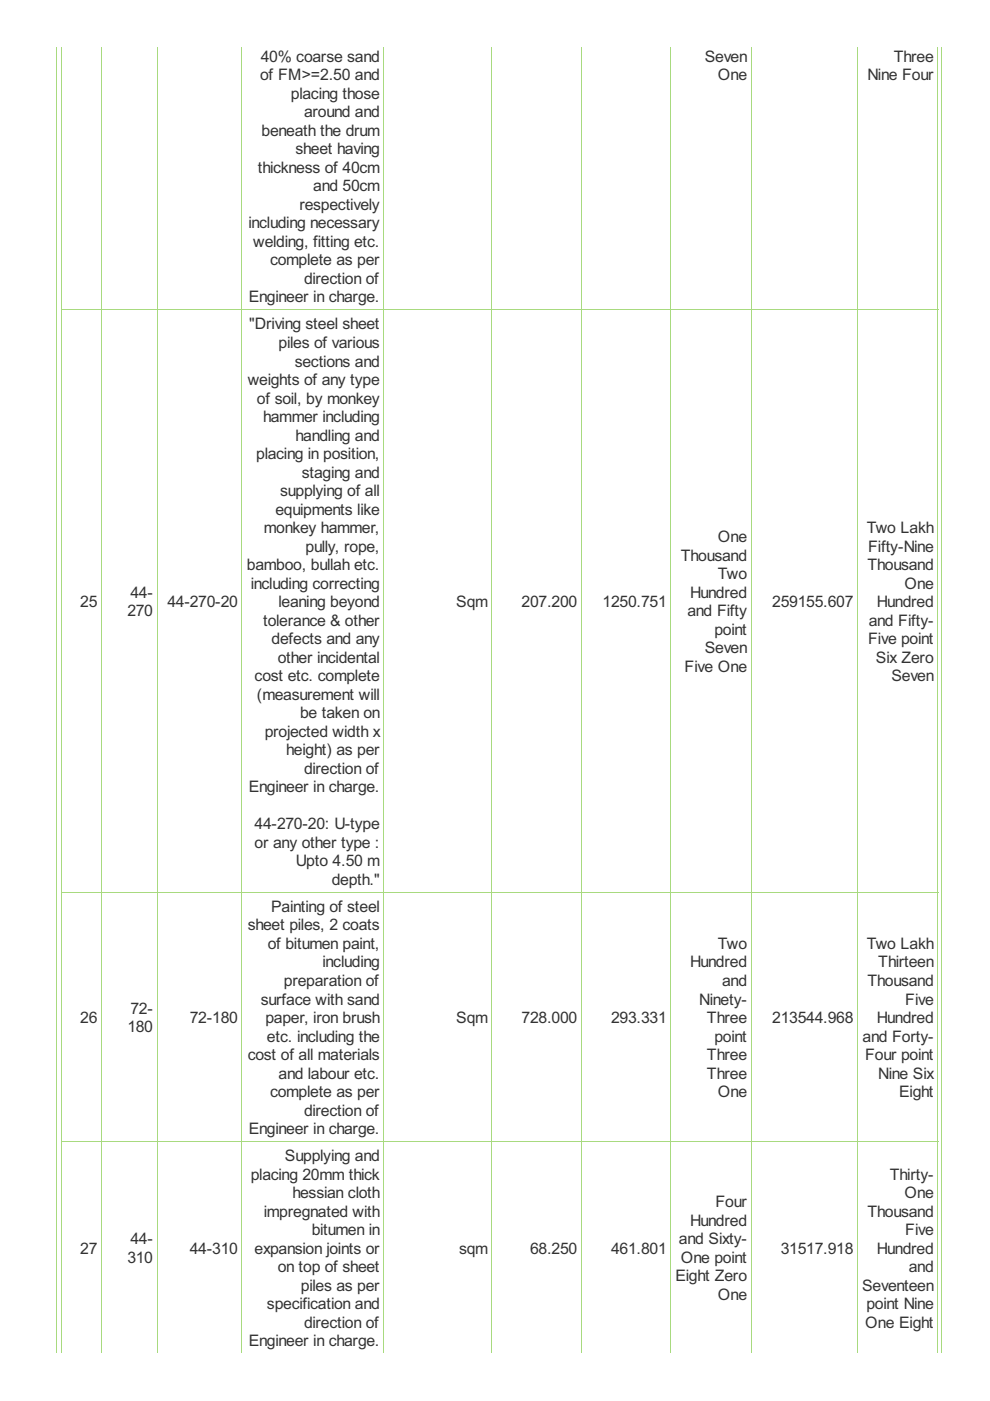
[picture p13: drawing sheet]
<svg xmlns="http://www.w3.org/2000/svg" width="210mm" height="297mm" viewBox="0 0 210 297" stroke-linecap="round" stroke-linejoin="round" font-family="sans-serif">
<defs><g id="words">
<g font-size="3.8" fill="#333">
<text x="55.1" y="17">of FM&gt;=2.50 and</text>
<text x="55.3" y="13.1">40% coarse sand</text>
<text x="149.4" y="13.1">Seven</text>
<text x="152.2" y="17">One</text>
<text x="183.9" y="17">Nine Four</text>
<text x="189.5" y="13.1">Three</text>
<text x="61.7" y="20.9">placing those</text>
<text x="55.5" y="28.8">beneath the drum</text>
<text x="64.5" y="24.9">around and</text>
<text x="62.7" y="32.7">sheet having</text>
<text x="54.6" y="36.7">thickness of 40cm</text>
<text x="66.4" y="40.6">and 50cm</text>
<text x="63.5" y="44.5">respectively</text>
<text x="52.7" y="48.4">including necessary</text>
<text x="53.7" y="52.4">welding, fitting etc.</text>
<text x="57.3" y="56.3">complete as per</text>
<text x="52.7" y="64.1">Engineer in charge.</text>
<text x="64.5" y="60.2">direction of</text>
<text x="52.8" y="69.9">&quot;Driving steel sheet</text>
<text x="59.1" y="73.8">piles of various</text>
<text x="62.5" y="77.7">sections and</text>
<text x="52.5" y="81.6">weights of any type</text>
<text x="54.5" y="85.6">of soil, by monkey</text>
<text x="55.8" y="89.5">hammer including</text>
<text x="62.7" y="93.4">handling and</text>
<text x="54.3" y="97.3">placing in position,</text>
<text x="64" y="101.3">staging and</text>
<text x="59.4" y="105.2">supplying of all</text>
<text x="56" y="113">monkey hammer,</text>
<text x="58.4" y="109.1">equipments like</text>
<text x="183.8" y="113">Two Lakh</text>
<text x="64.8" y="117">pully, rope,</text>
<text x="144.3" y="118.9">Thousand</text>
<text x="152.2" y="115">One</text>
<text x="184.1" y="117">Fifty-Nine</text>
<text x="52.4" y="120.9">bamboo, bullah etc.</text>
<text x="53.2" y="124.8">including correcting</text>
<text x="152.2" y="122.9">Two</text>
<text x="183.9" y="120.9">Thousand</text>
<text x="191.8" y="124.8">One</text>
<text x="17" y="128.7">25</text>
<text x="27" y="130.7">270</text>
<text x="27.7" y="126.8">44-</text>
<text x="35.5" y="128.7">44-270-20</text>
<text x="59.1" y="128.7">leaning beyond</text>
<text x="96.7" y="128.7">Sqm</text>
<text x="110.6" y="128.7">207.200</text>
<text x="127.8" y="128.7">1250.751</text>
<text x="145.8" y="130.7">and Fifty</text>
<text x="146.3" y="126.8">Hundred</text>
<text x="163.7" y="128.7">259155.607</text>
<text x="185.9" y="128.7">Hundred</text>
<text x="55.8" y="132.7">tolerance &amp; other</text>
<text x="57.6" y="136.6">defects and any</text>
<text x="151.5" y="134.6">point</text>
<text x="184.1" y="136.6">Five point</text>
<text x="184.2" y="132.7">and Fifty-</text>
<text x="58.9" y="140.5">other incidental</text>
<text x="145.2" y="142.5">Five One</text>
<text x="149.4" y="138.6">Seven</text>
<text x="185.7" y="140.5">Six Zero</text>
<text x="54" y="144.4">cost etc. complete</text>
<text x="54.5" y="148.4">(measurement will</text>
<text x="189" y="144.4">Seven</text>
<text x="63.6" y="152.3">be taken on</text>
<text x="56.1" y="156.2">projected width x</text>
<text x="60.7" y="160.1">height) as per</text>
<text x="52.7" y="168">Engineer in charge.</text>
<text x="64.5" y="164.1">direction of</text>
<text x="54" y="175.8">44-270-20: U-type</text>
<text x="54" y="179.8">or any other type :</text>
<text x="62.7" y="183.7">Upto 4.50 m</text>
<text x="70.3" y="187.6">depth.&quot;</text>
<text x="52.5" y="197.3">sheet piles, 2 coats</text>
<text x="57.5" y="193.3">Painting of steel</text>
<text x="56.8" y="201.2">of bitumen paint,</text>
<text x="152.2" y="201.2">Two</text>
<text x="183.8" y="201.2">Two Lakh</text>
<text x="60.2" y="209.1">preparation of</text>
<text x="68.4" y="205.1">including</text>
<text x="146.3" y="205.1">Hundred</text>
<text x="153.1" y="209.1">and</text>
<text x="183.9" y="209.1">Thousand</text>
<text x="186.2" y="205.1">Thirteen</text>
<text x="27.7" y="214.9">72-</text>
<text x="55.3" y="213">surface with sand</text>
<text x="148.3" y="213">Ninety-</text>
<text x="191.9" y="213">Five</text>
<text x="17" y="216.9">26</text>
<text x="27" y="218.9">180</text>
<text x="40.3" y="216.9">72-180</text>
<text x="56.3" y="216.9">paper, iron brush</text>
<text x="56.6" y="220.8">etc. including the</text>
<text x="96.7" y="216.9">Sqm</text>
<text x="110.6" y="216.9">728.000</text>
<text x="129.6" y="216.9">293.331</text>
<text x="149.9" y="216.9">Three</text>
<text x="151.5" y="220.8">point</text>
<text x="163.7" y="216.9">213544.968</text>
<text x="182.9" y="220.8">and Forty-</text>
<text x="185.9" y="216.9">Hundred</text>
<text x="52.5" y="224.8">cost of all materials</text>
<text x="149.9" y="224.8">Three</text>
<text x="183.4" y="224.8">Four point</text>
<text x="57.3" y="232.6">complete as per</text>
<text x="59.1" y="228.7">and labour etc.</text>
<text x="149.9" y="228.7">Three</text>
<text x="152.2" y="232.6">One</text>
<text x="186.2" y="228.7">Nine Six</text>
<text x="190.6" y="232.6">Eight</text>
<text x="64.5" y="236.5">direction of</text>
<text x="52.7" y="240.5">Engineer in charge.</text>
<text x="53.2" y="250.1">placing 20mm thick</text>
<text x="60.4" y="246.2">Supplying and</text>
<text x="188.7" y="250.1">Thirty-</text>
<text x="56" y="258">impregnated with</text>
<text x="62" y="254">hessian cloth</text>
<text x="151.7" y="256">Four</text>
<text x="183.9" y="258">Thousand</text>
<text x="191.8" y="254">One</text>
<text x="27.7" y="263.8">44-</text>
<text x="66.1" y="261.9">bitumen in</text>
<text x="144" y="263.8">and Sixty-</text>
<text x="146.3" y="259.9">Hundred</text>
<text x="191.9" y="261.9">Five</text>
<text x="17" y="265.8">27</text>
<text x="27" y="267.8">310</text>
<text x="40.3" y="265.8">44-310</text>
<text x="54" y="265.8">expansion joints or</text>
<text x="58.9" y="269.7">on top of sheet</text>
<text x="97.3" y="265.8">sqm</text>
<text x="112.4" y="265.8">68.250</text>
<text x="129.6" y="265.8">461.801</text>
<text x="144.3" y="267.8">One point</text>
<text x="165.5" y="265.8">31517.918</text>
<text x="185.9" y="265.8">Hundred</text>
<text x="192.7" y="269.7">and</text>
<text x="63.8" y="273.7">piles as per</text>
<text x="143.2" y="271.7">Eight Zero</text>
<text x="152.2" y="275.6">One</text>
<text x="182.8" y="273.7">Seventeen</text>
<text x="56.6" y="277.6">specification and</text>
<text x="64.5" y="281.5">direction of</text>
<text x="183.4" y="281.5">One Eight</text>
<text x="183.7" y="277.6">point Nine</text>
<text x="52.7" y="285.4">Engineer in charge.</text>
</g>
</g></defs>
<g fill="none" stroke="#a8da7f" stroke-width=".21">
<path d="M12 9.9v276.9M13 9.9v276.9M21.5 9.9v276.9M33.3 9.9v276.9M51.3 9.9v276.9M81.4 9.9v276.9M104.3 9.9v276.9M123.3 9.9v276.9M142.2 9.9v276.9M159.2 9.9v276.9M181.8 9.9v276.9M198.8 9.9v276.9"/>
<path d="M199.6 9.9v276.9M12.9 65.7h186M12.9 189.2h186M12.9 242h186"/>
</g>
<use href="#words"/>
</svg>
